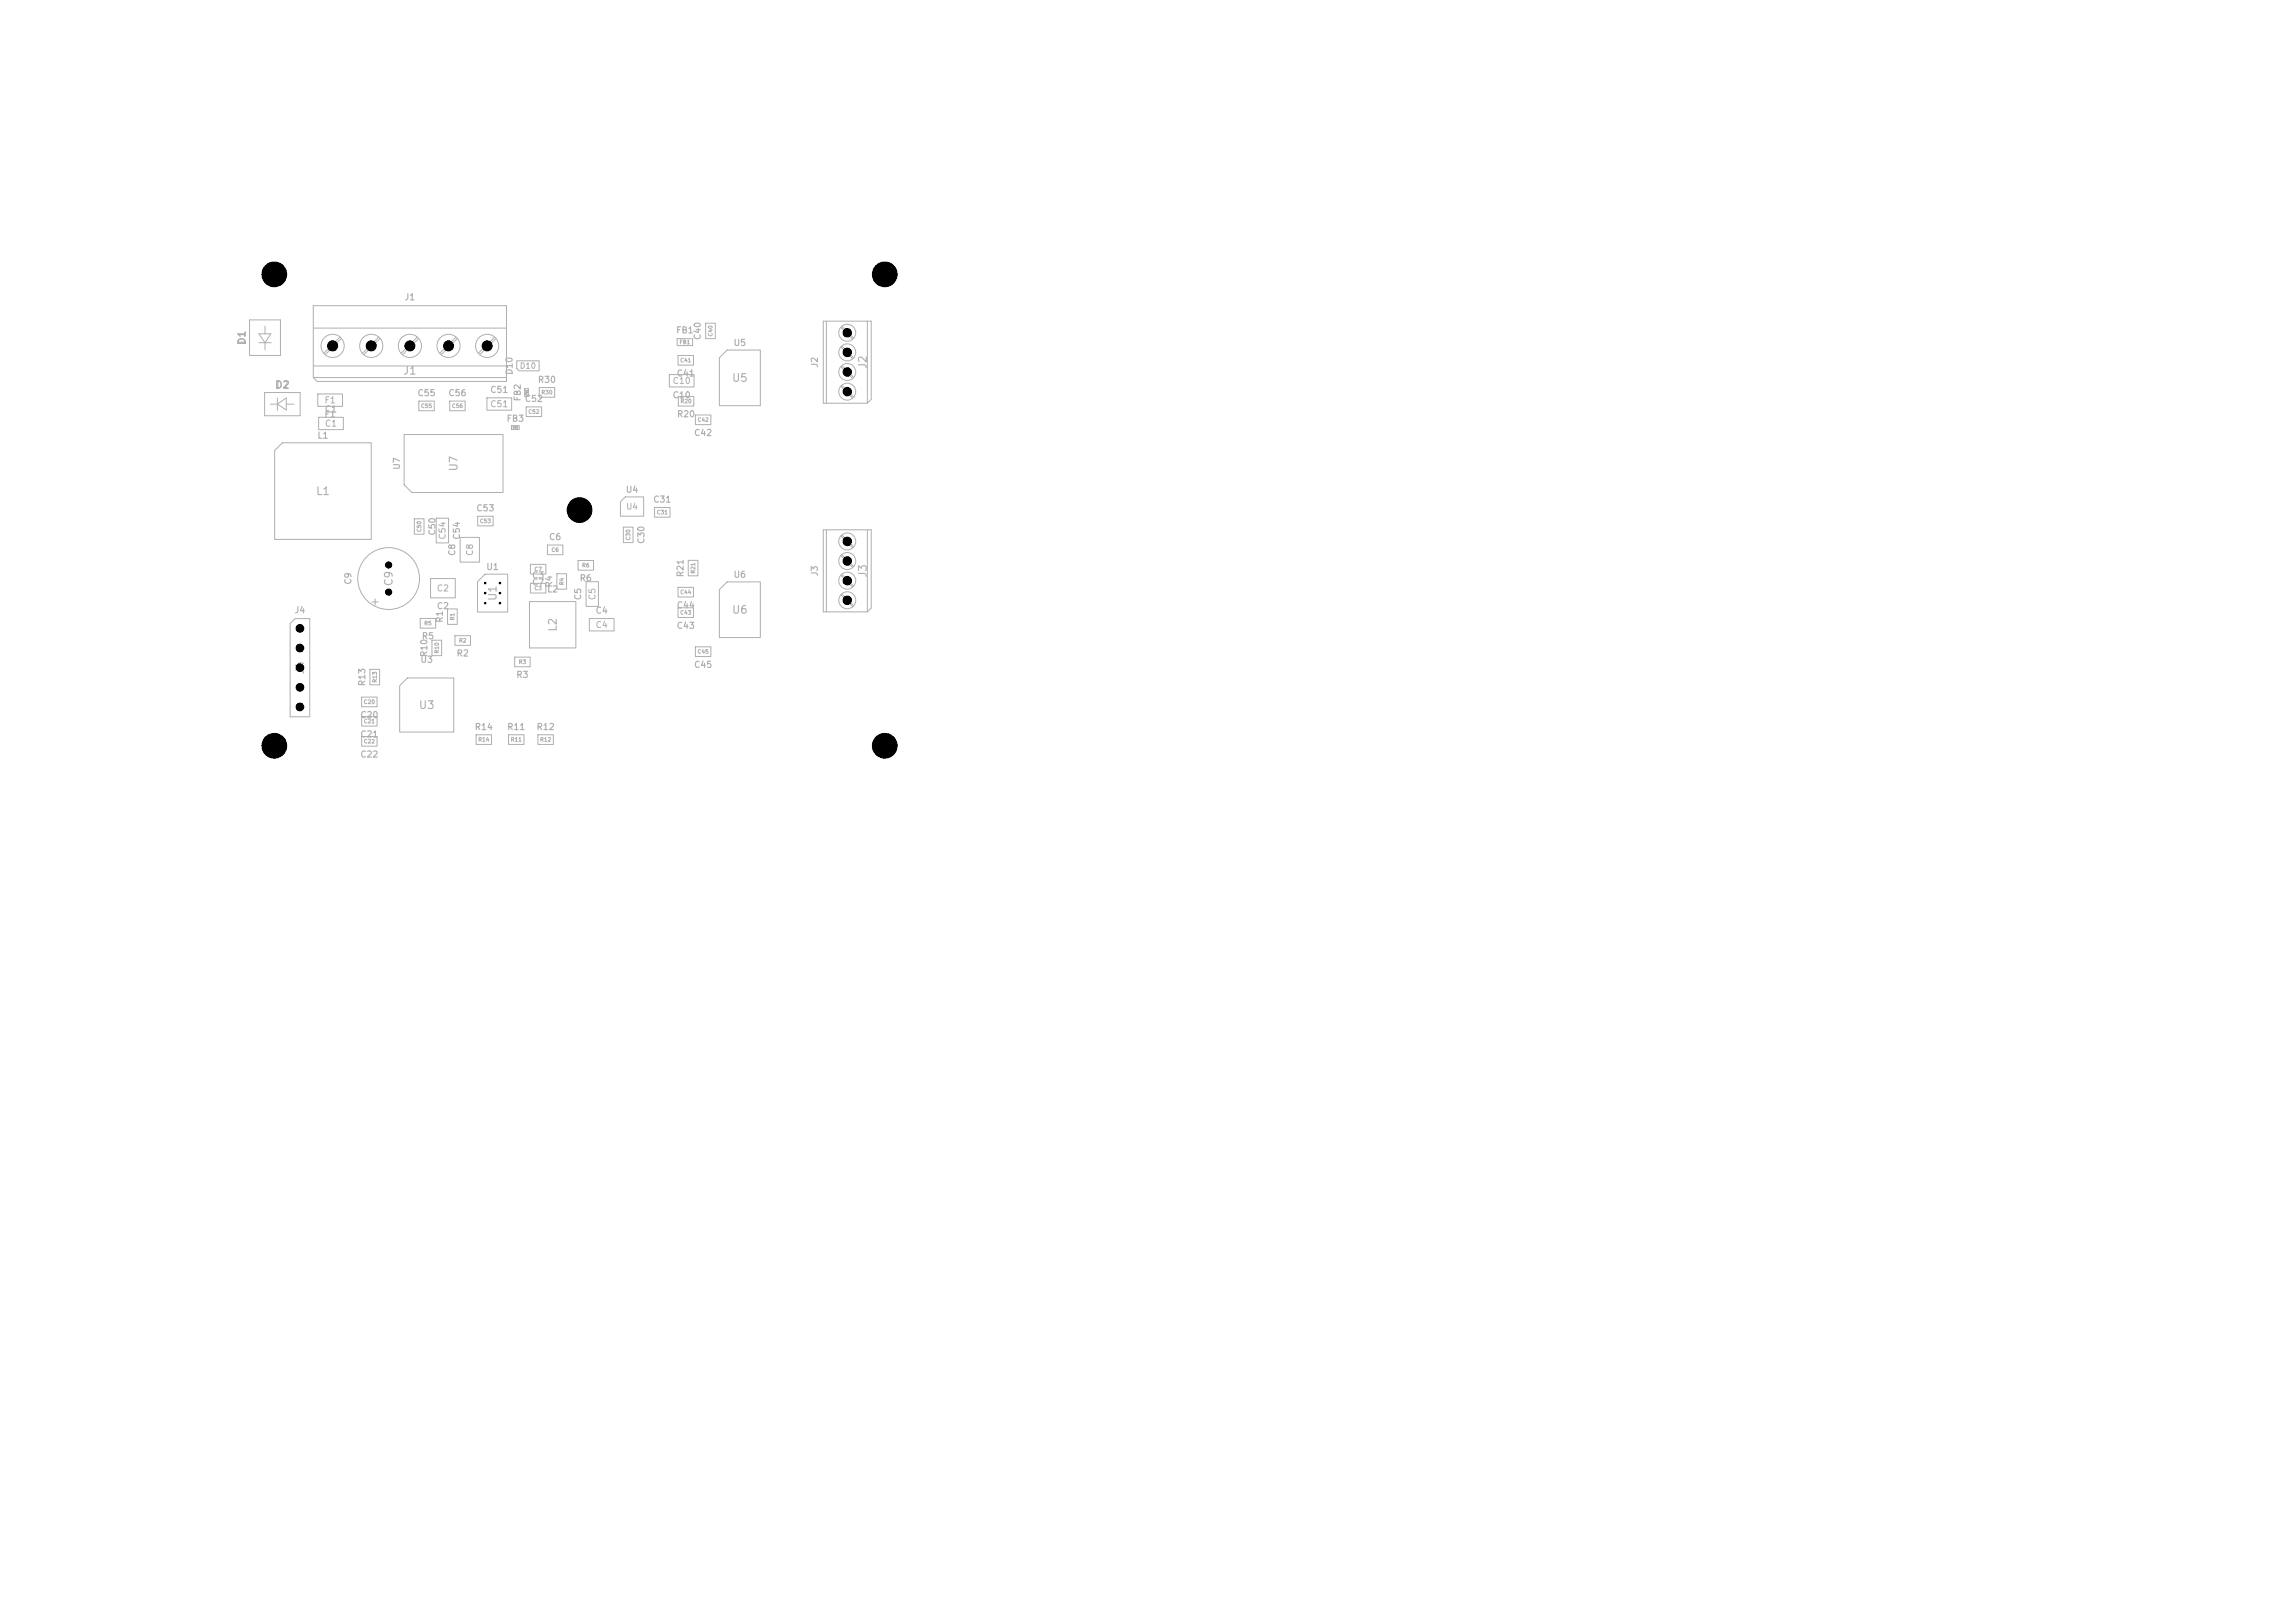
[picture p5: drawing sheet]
<svg xmlns="http://www.w3.org/2000/svg" width="297mm" height="210mm" viewBox="0 0 297 210" stroke-linecap="round" stroke-linejoin="round" font-family="sans-serif">
<defs><g id="words">
<g font-size="1" fill="#afafaf">
<text x="33.8" y="36.3">MH1</text>
<text x="112.8" y="36.3">MH2</text>
<text x="32.1" y="44.8" transform="rotate(-90 32.1 44.8)">D1</text>
<text x="112.4" y="47.8" transform="rotate(-90 112.4 47.8)">J2</text>
<text x="35.5" y="50.6">D2</text>
<text x="52.1" y="48.7">J1</text>
<text x="94.6" y="49.7">U5</text>
<text x="40.8" y="64.3">L1</text>
<text x="59.5" y="61.1" transform="rotate(-90 59.5 61.1)">U7</text>
<text x="73.3" y="66.8">MH5</text>
<text x="51.1" y="75.9" transform="rotate(-90 51.1 75.9)">C9</text>
<text x="64.5" y="77.8" transform="rotate(-90 64.5 77.8)">U1</text>
<text x="112.4" y="74.8" transform="rotate(-90 112.4 74.8)">J3</text>
<text x="72.3" y="81.8" transform="rotate(-90 72.3 81.8)">L2</text>
<text x="94.6" y="79.7">U6</text>
<text x="39.6" y="87.4" transform="rotate(-90 39.6 87.4)">J4</text>
<text x="54.1" y="92">U3</text>
<text x="33.8" y="97.3">MH3</text>
<text x="112.8" y="97.3">MH4</text>
</g>
<g font-size=".8" fill="#afafaf">
<text x="52.3" y="39">J1</text>
<text x="87.4" y="43.3">FB1</text>
<text x="90.9" y="44.1" transform="rotate(-90 90.9 44.1)">C40</text>
<text x="94.9" y="44.9">U5</text>
<text x="106" y="47.6" transform="rotate(-90 106 47.6)">J2</text>
<text x="41.9" y="52.4">F1</text>
<text x="42" y="53.5">C1</text>
<text x="54" y="51.4">C55</text>
<text x="58" y="51.4">C56</text>
<text x="63.4" y="51">C51</text>
<text x="63.4" y="52.9">C51</text>
<text x="66.5" y="48.6" transform="rotate(-90 66.5 48.6)">D10</text>
<text x="67.6" y="52" transform="rotate(-90 67.6 52)">FB2</text>
<text x="67.8" y="52.2">C52</text>
<text x="69.5" y="49.7">R30</text>
<text x="87" y="51.7">C10</text>
<text x="87" y="49.9">C10</text>
<text x="87.5" y="48.9">C41</text>
<text x="41" y="56.9">L1</text>
<text x="41.9" y="54.2">F1</text>
<text x="42" y="55.4">C1</text>
<text x="65.5" y="54.8">FB3</text>
<text x="87.5" y="54.2">R20</text>
<text x="89.8" y="56.6">C42</text>
<text x="51.9" y="60.9" transform="rotate(-90 51.9 60.9)">U7</text>
<text x="80.9" y="63.9">U4</text>
<text x="84.5" y="65.2">C31</text>
<text x="56.5" y="69.4" transform="rotate(-90 56.5 69.4)">C50</text>
<text x="57.9" y="69.9" transform="rotate(-90 57.9 69.9)">C54</text>
<text x="59.1" y="72" transform="rotate(-90 59.1 72)">C8</text>
<text x="59.7" y="69.9" transform="rotate(-90 59.7 69.9)">C54</text>
<text x="61.4" y="72" transform="rotate(-90 61.4 72)">C8</text>
<text x="61.6" y="66.3">C53</text>
<text x="71" y="70.1">C6</text>
<text x="81" y="66.1">U4</text>
<text x="83.6" y="70.4" transform="rotate(-90 83.6 70.4)">C30</text>
<text x="45.6" y="75.7" transform="rotate(-90 45.6 75.7)">C9</text>
<text x="56.5" y="76.7">C2</text>
<text x="62.9" y="73.9">U1</text>
<text x="68.8" y="75">C3</text>
<text x="68.8" y="75.9">C7</text>
<text x="70.7" y="76.8">L2</text>
<text x="71.6" y="76.1" transform="rotate(-90 71.6 76.1)">R4</text>
<text x="74.9" y="75.4">R6</text>
<text x="75.4" y="77.7" transform="rotate(-90 75.4 77.7)">C5</text>
<text x="77.3" y="77.7" transform="rotate(-90 77.3 77.7)">C5</text>
<text x="88.6" y="74.7" transform="rotate(-90 88.6 74.7)">R21</text>
<text x="94.9" y="74.9">U6</text>
<text x="106" y="74.6" transform="rotate(-90 106 74.6)">J3</text>
<text x="38" y="79.5">J4</text>
<text x="54.5" y="82.9">R5</text>
<text x="56.5" y="79">C2</text>
<text x="57.5" y="80.7" transform="rotate(-90 57.5 80.7)">R1</text>
<text x="77" y="79.6">C4</text>
<text x="77" y="81.4">C4</text>
<text x="87.5" y="78.9">C44</text>
<text x="87.5" y="81.6">C43</text>
<text x="47.5" y="88.9" transform="rotate(-90 47.5 88.9)">R13</text>
<text x="54.3" y="85.9">U3</text>
<text x="55.5" y="85.1" transform="rotate(-90 55.5 85.1)">R10</text>
<text x="59" y="85.1">R2</text>
<text x="66.7" y="87.9">R3</text>
<text x="89.8" y="86.6">C45</text>
<text x="46.6" y="95.6">C21</text>
<text x="46.6" y="93.1">C20</text>
<text x="61.4" y="94.7">R14</text>
<text x="65.6" y="94.7">R11</text>
<text x="69.4" y="94.7">R12</text>
<text x="46.6" y="98.2">C22</text>
</g>
<text font-size=".7" fill="#afafaf" x="67.2" y="47.9">D10</text>
<g font-size=".5" fill="#afafaf">
<text x="87.9" y="44.6">FB1</text>
<text x="88" y="47">C41</text>
<text x="92.3" y="43.6" transform="rotate(-90 92.3 43.6)">C40</text>
<text x="54.4" y="52.9">C55</text>
<text x="58.4" y="52.9">C56</text>
<text x="68.3" y="53.7">C52</text>
<text x="70" y="51.2">R30</text>
<text x="88" y="52.3">R20</text>
<text x="90.2" y="54.7">C42</text>
<text x="54.6" y="68.9" transform="rotate(-90 54.6 68.9)">C50</text>
<text x="62" y="67.8">C53</text>
<text x="71.3" y="71.5">C6</text>
<text x="81.7" y="70" transform="rotate(-90 81.7 70)">C30</text>
<text x="84.9" y="66.7">C31</text>
<text x="69.1" y="76.5">C3</text>
<text x="69.1" y="74">C7</text>
<text x="73.1" y="75.8" transform="rotate(-90 73.1 75.8)">R4</text>
<text x="75.3" y="73.5">R6</text>
<text x="88" y="77">C44</text>
<text x="90.1" y="74.3" transform="rotate(-90 90.1 74.3)">R21</text>
<text x="54.8" y="81">R5</text>
<text x="58.9" y="80.3" transform="rotate(-90 58.9 80.3)">R1</text>
<text x="59.3" y="83.3">R2</text>
<text x="88" y="79.6">C43</text>
<text x="48.9" y="88.4" transform="rotate(-90 48.9 88.4)">R13</text>
<text x="56.9" y="84.6" transform="rotate(-90 56.9 84.6)">R10</text>
<text x="67.1" y="86">R3</text>
<text x="90.2" y="84.7">C45</text>
<text x="47" y="93.7">C21</text>
<text x="47" y="91.2">C20</text>
<text x="47" y="96.3">C22</text>
<text x="61.8" y="96.1">R14</text>
<text x="66" y="96.1">R11</text>
<text x="69.8" y="96.1">R12</text>
</g>
<g font-size=".3" fill="#afafaf">
<text x="68.3" y="51.2" transform="rotate(-90 68.3 51.2)">FB2</text>
<text x="66.3" y="55.5">FB3</text>
</g>
</g></defs>
<g fill="none" stroke="#afafaf" stroke-width=".13">
<path d="M40.5 39.6h25v9.8h-24.5l-.5-.5zM32.3 41.4h4v4.6h-4zM33.5 44.3h1.6M33.5 43.2h1.5l-.7 1.1zM34.2 50.8h4.6v3h-4.6zM34.3 42.2v1M34.3 44.3v.9M35 52.3h.9M35.5 58.3l1-1h11.5v12.5h-12.5zM35.9 51.5v1.6M35.9 52.3l1.1-.8v1.5zM37 52.3h1"/>
<path d="M40.5 42.5h25M40.5 47.4h25M40.5 48.9h25M41.1 51h3.2v1.6h-3.2zM41.2 54h3.2v1.6h-3.2zM44 43.6l-2.1 2.1M44.2 43.8l-2.1 2.1M49 43.6l-2.1 2.1M49.2 43.8l-2.1 2.1M52.3 56.2h12.8v7.5h-11.8l-1-1zM54 43.6l-2.1 2.1M54.2 43.8l-2.1 2.1"/>
<path d="M54.2 51.9h2v1.3h-2zM58.2 51.9h2v1.3h-2zM59 43.6l-2.1 2.1M59.2 43.8l-2.1 2.1M63 51.5h3.2v1.6h-3.2zM64 43.6l-2.1 2.1M64.2 43.8l-2.1 2.1M66.2 55.1h1v.5h-1zM66.9 46.7h2.9v1.3h-2.6l-.3-.3zM67.9 50.3h.5v1h-.5zM68.1 52.6h2v1.3h-2zM69.8 50.2h2v1.2h-2z"/>
<path d="M86.6 48.5h3.2v1.6h-3.2zM87.6 43.8h2v.9h-2zM87.7 46h2v1.2h-2zM87.8 51.3h2v1.2h-2zM90 53.7h2v1.2h-2zM91.3 41.8h1.3v2h-1.3zM94.1 45.3h4.3v7.2h-5.3v-6.2zM106.5 41.6h6.2v10.1l-.5 .5h-5.7zM106.9 41.6v10.6M108.8 42.4l1.5 1.5M108.8 44.9l1.5 1.5M108.8 47.4l1.5 1.6"/>
<path d="M108.8 50l1.5 1.5M108.9 42.2l1.6 1.6M108.9 44.8l1.6 1.5M108.9 47.3l1.6 1.5M108.9 49.8l1.6 1.6M112.2 41.6v10.6M48.1 77.9h.8M48.5 77.5v.8M53.6 67.1h1.3v2h-1.3zM55.7 74.9h3.2v2.5h-3.2zM56.4 67h1.6v3.3h-1.6zM57.9 78.8h1.3v2h-1.3z"/>
<path d="M59.5 69.5h2.5v3.2h-2.5zM61.8 75.3l1-1h2.9v4.9h-3.9zM61.8 66.8h2v1.2h-2zM68.5 77.8h6v6h-6zM68.6 75.5h2v1.2h-2zM68.6 73h2v1.3h-2zM70.8 70.5h2v1.3h-2zM72.1 74.2h1.2v2h-1.2zM74.8 72.5h2v1.3h-2zM75.8 75.3h1.6v3.2h-1.6zM80.7 68.2h1.2v2h-1.2zM80.9 64.3h2.4v2.5h-3v-1.9z"/>
<path d="M84.7 65.7h2v1.2h-2zM87.7 76h2v1.2h-2zM87.7 78.6h2v1.3h-2zM89.1 72.5h1.2v2h-1.2zM94.1 75.3h4.3v7.2h-5.3v-6.2zM106.5 68.6h6.2v10.1l-.5 .5h-5.7zM106.9 68.6v10.6M108.8 69.4l1.5 1.5M108.8 71.9l1.5 1.5M108.8 74.4l1.5 1.6M108.8 77l1.5 1.5M108.9 69.2l1.6 1.6"/>
<path d="M108.9 71.8l1.6 1.5M108.9 74.3l1.6 1.5M108.9 76.8l1.6 1.6M112.2 68.6v10.6M37.5 80.7l.7-.7h1.9v12.7h-2.6zM46.8 92.7h2v1.3h-2zM46.8 90.2h2v1.2h-2zM46.8 95.3h2v1.2h-2zM47.9 86.6h1.2v2h-1.2zM52.7 87.7h6v7h-7v-6zM54.4 80h2v1.3h-2zM55.9 82.8h1.2v2h-1.2z"/>
<path d="M58.9 82.3h2v1.2h-2zM61.6 95.1h2v1.2h-2zM65.8 95.1h2v1.2h-2zM66.6 85h2v1.3h-2zM69.6 95.1h2v1.2h-2zM76.3 80h3.2v1.6h-3.2zM90 83.7h2v1.2h-2z"/>
<circle cx="43" cy="44.8" r="1.5"/>
<circle cx="48" cy="44.8" r="1.5"/>
<circle cx="53" cy="44.8" r="1.5"/>
<circle cx="58" cy="44.8" r="1.5"/>
<circle cx="63" cy="44.8" r="1.5"/>
<circle cx="109.6" cy="43.1" r="1.1"/>
<circle cx="109.6" cy="50.7" r="1.1"/>
<circle cx="109.6" cy="48.1" r="1.1"/>
<circle cx="109.6" cy="45.6" r="1.1"/>
<circle cx="50.3" cy="74.9" r="4"/>
<circle cx="109.6" cy="77.7" r="1.1"/>
<circle cx="109.6" cy="70.1" r="1.1"/>
<circle cx="109.6" cy="72.6" r="1.1"/>
<circle cx="109.6" cy="75.1" r="1.1"/>
</g>
<g fill="#000" stroke="#000" stroke-width=".13">
<circle cx="35.5" cy="35.5" r="1.6"/>
<circle cx="114.5" cy="35.5" r="1.6"/>
<circle cx="43" cy="44.8" r=".65"/>
<circle cx="48" cy="44.8" r=".65"/>
<circle cx="53" cy="44.8" r=".65"/>
<circle cx="58" cy="44.8" r=".65"/>
<circle cx="63" cy="44.8" r=".65"/>
<circle cx="109.6" cy="50.7" r=".55"/>
<circle cx="109.6" cy="48.1" r=".55"/>
<circle cx="109.6" cy="45.6" r=".55"/>
<circle cx="109.6" cy="43.1" r=".55"/>
<circle cx="50.3" cy="73.1" r=".4"/>
<circle cx="50.3" cy="76.6" r=".4"/>
<circle cx="62.8" cy="78" r=".1"/>
<circle cx="62.8" cy="76.7" r=".1"/>
<circle cx="62.8" cy="75.4" r=".1"/>
<circle cx="64.7" cy="78" r=".1"/>
<circle cx="64.7" cy="76.7" r=".1"/>
<circle cx="64.7" cy="75.4" r=".1"/>
<circle cx="75" cy="66" r="1.6"/>
<circle cx="109.6" cy="72.6" r=".55"/>
<circle cx="109.6" cy="77.7" r=".55"/>
<circle cx="109.6" cy="75.1" r=".55"/>
<circle cx="109.6" cy="70.1" r=".55"/>
<circle cx="35.5" cy="96.5" r="1.6"/>
<circle cx="38.8" cy="83.9" r=".5"/>
<circle cx="38.8" cy="88.9" r=".5"/>
<circle cx="38.8" cy="81.3" r=".5"/>
<circle cx="38.8" cy="91.5" r=".5"/>
<circle cx="38.8" cy="86.4" r=".5"/>
<circle cx="114.5" cy="96.5" r="1.6"/>
</g>
<use href="#words"/>
</svg>
